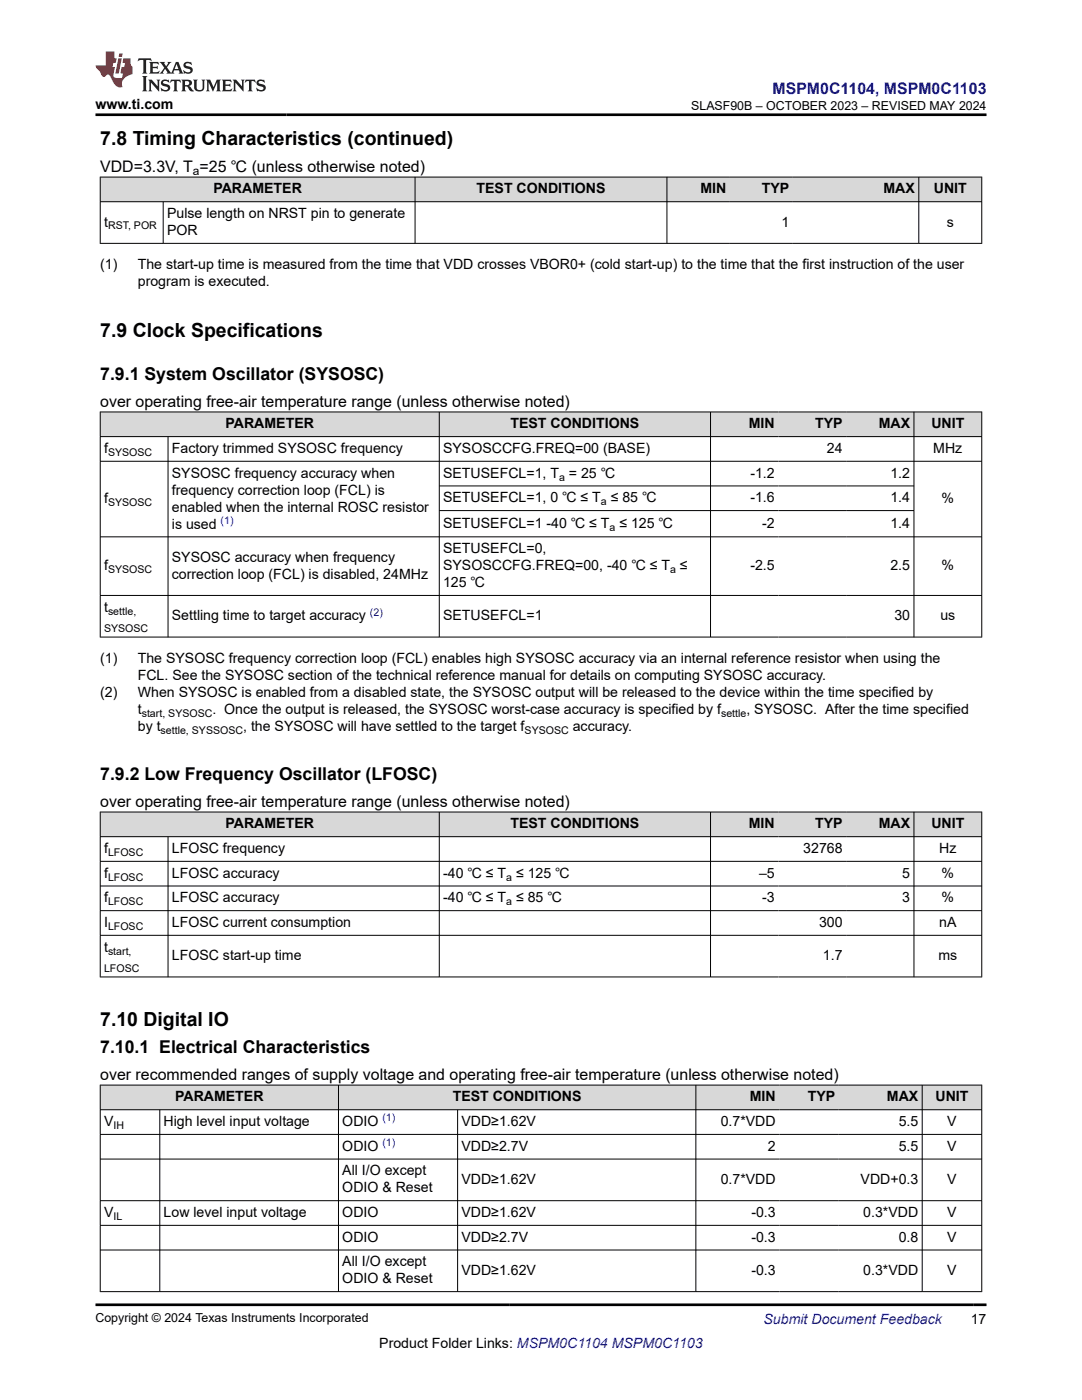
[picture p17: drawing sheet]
<svg xmlns="http://www.w3.org/2000/svg" width="216mm" height="279mm" viewBox="0 0 216 279" stroke-linecap="round" stroke-linejoin="round" font-family="sans-serif">
<defs><g id="words">
<g font-size="3.9">
<text x="20" y="28.8">7.8 Timing Characteristics (continued)</text>
<text x="20" y="67.3">7.9 Clock Specifications</text>
<text x="20" y="204.8">7.10 Digital IO</text>
</g>
<g font-size="3.5">
<text x="20" y="75.8">7.9.1 System Oscillator (SYSOSC)</text>
<text x="20" y="155.7">7.9.2 Low Frequency Oscillator (LFOSC)</text>
<text x="20" y="210.2">7.10.1 Electrical Characteristics</text>
</g>
<text font-size="3.2" fill="#00f" x="154.1" y="18.7">MSPM0C1104, MSPM0C1103</text>
<g font-size="3.2">
<text x="20" y="34.3">VDD=3.3V, T =25 ℃ (unless otherwise noted)</text>
<text x="20" y="81.2">over operating free-air temperature range (unless otherwise noted)</text>
<text x="20" y="161">over operating free-air temperature range (unless otherwise noted)</text>
<text x="20" y="215.5">over recommended ranges of supply voltage and operating free-air temperature (unless otherwise noted)</text>
</g>
<g font-size="2.8">
<text x="19" y="21.8">www.ti.com</text>
<text x="42.6" y="38.6">PARAMETER</text>
<text x="95.1" y="38.6">TEST CONDITIONS</text>
<text x="139.8" y="38.6">MIN</text>
<text x="152" y="38.6">TYP</text>
<text x="176.3" y="38.6">MAX</text>
<text x="186.3" y="38.6">UNIT</text>
<text x="20.8" y="45.2">t</text>
<text x="33.3" y="43.5">Pulse length on NRST pin to generate</text>
<text x="33.3" y="46.9">POR</text>
<text x="155.9" y="45.2">1</text>
<text x="188.9" y="45.2">s</text>
<text x="20" y="53.7">(1)</text>
<text x="27.5" y="53.7">The start-up time is measured from the time that VDD crosses VBOR0+ (cold start-up) to the time that the first instruction of the user</text>
<text x="27.5" y="57.1">program is executed.</text>
<text x="45" y="85.5">PARAMETER</text>
<text x="101.9" y="85.5">TEST CONDITIONS</text>
<text x="149.4" y="85.5">MIN</text>
<text x="162.6" y="85.5">TYP</text>
<text x="175.3" y="85.5">MAX</text>
<text x="185.8" y="85.5">UNIT</text>
<text x="20.8" y="90.4">f</text>
<text x="34.3" y="90.4">Factory trimmed SYSOSC frequency</text>
<text x="34.3" y="95.3">SYSOSC frequency accuracy when</text>
<text x="88.4" y="90.4">SYSOSCCFG.FREQ=00 (BASE)</text>
<text x="88.4" y="95.3">SETUSEFCL=1, T = 25 ℃</text>
<text x="149.7" y="95.3">-1.2</text>
<text x="165" y="90.4">24</text>
<text x="177.7" y="95.3">1.2</text>
<text x="186.2" y="90.4">MHz</text>
<text x="20.8" y="100.4">f</text>
<text x="34.3" y="98.7">frequency correction loop (FCL) is</text>
<text x="88.4" y="100.3">SETUSEFCL=1, 0 ℃ ≤ T ≤ 85 ℃</text>
<text x="149.7" y="100.3">-1.6</text>
<text x="177.7" y="100.3">1.4</text>
<text x="187.9" y="100.4">%</text>
<text x="34.3" y="102.1">enabled when the internal ROSC resistor</text>
<text x="34.3" y="105.5">is used</text>
<text x="88.4" y="105.3">SETUSEFCL=1 -40 ℃ ≤ T ≤ 125 ℃</text>
<text x="152.1" y="105.3">-2</text>
<text x="177.7" y="105.3">1.4</text>
<text x="20.8" y="113.8">f</text>
<text x="34.3" y="112.1">SYSOSC accuracy when frequency</text>
<text x="88.4" y="110.4">SETUSEFCL=0,</text>
<text x="88.4" y="113.8">SYSOSCCFG.FREQ=00, -40 ℃ ≤ T ≤</text>
<text x="149.7" y="113.8">-2.5</text>
<text x="177.7" y="113.8">2.5</text>
<text x="187.9" y="113.8">%</text>
<text x="34.3" y="115.5">correction loop (FCL) is disabled, 24MHz</text>
<text x="88.4" y="117.2">125 ℃</text>
<text x="20.8" y="122.1">t</text>
<text x="34.3" y="123.8">Settling time to target accuracy</text>
<text x="88.4" y="123.8">SETUSEFCL=1</text>
<text x="178.5" y="123.8">30</text>
<text x="187.6" y="123.8">us</text>
<text x="20" y="132.3">(1)</text>
<text x="27.5" y="132.3">The SYSOSC frequency correction loop (FCL) enables high SYSOSC accuracy via an internal reference resistor when using the</text>
<text x="27.5" y="135.7">FCL. See the SYSOSC section of the technical reference manual for details on computing SYSOSC accuracy.</text>
<text x="20" y="139.1">(2)</text>
<text x="27.5" y="139.1">When SYSOSC is enabled from a disabled state, the SYSOSC output will be released to the device within the time specified by</text>
<text x="27.5" y="142.5">t</text>
<text x="42.4" y="142.5">. Once the output is released, the SYSOSC worst-case accuracy is specified by f</text>
<text x="148.9" y="142.5">, SYSOSC. After the time specified</text>
<text x="27.5" y="145.8">by t</text>
<text x="48.5" y="145.8">, the SYSOSC will have settled to the target f</text>
<text x="114.3" y="145.8">accuracy.</text>
<text x="45" y="165.3">PARAMETER</text>
<text x="101.9" y="165.3">TEST CONDITIONS</text>
<text x="149.4" y="165.3">MIN</text>
<text x="162.6" y="165.3">TYP</text>
<text x="175.3" y="165.3">MAX</text>
<text x="185.8" y="165.3">UNIT</text>
<text x="20.8" y="170.3">f</text>
<text x="34.3" y="170.3">LFOSC frequency</text>
<text x="160.3" y="170.3">32768</text>
<text x="187.4" y="170.3">Hz</text>
<text x="20.8" y="175.2">f</text>
<text x="34.3" y="175.2">LFOSC accuracy</text>
<text x="88.4" y="175.2">-40 ℃ ≤ T ≤ 125 ℃</text>
<text x="151.5" y="175.2">–5</text>
<text x="180" y="175.2">5</text>
<text x="187.9" y="175.2">%</text>
<text x="20.8" y="180.1">f</text>
<text x="20.8" y="185">I</text>
<text x="34.3" y="180.1">LFOSC accuracy</text>
<text x="34.3" y="185">LFOSC current consumption</text>
<text x="88.4" y="180.1">-40 ℃ ≤ T ≤ 85 ℃</text>
<text x="152.1" y="180.1">-3</text>
<text x="163.4" y="185">300</text>
<text x="180" y="180.1">3</text>
<text x="187.4" y="185">nA</text>
<text x="187.9" y="180.1">%</text>
<text x="20.8" y="189.9">t</text>
<text x="34.3" y="191.6">LFOSC start-up time</text>
<text x="164.2" y="191.6">1.7</text>
<text x="187.3" y="191.6">ms</text>
<text x="34.9" y="219.8">PARAMETER</text>
<text x="90.3" y="219.8">TEST CONDITIONS</text>
<text x="149.6" y="219.8">MIN</text>
<text x="161.2" y="219.8">TYP</text>
<text x="177" y="219.8">MAX</text>
<text x="186.7" y="219.8">UNIT</text>
<text x="20.8" y="224.7">V</text>
<text x="32.7" y="224.7">High level input voltage</text>
<text x="68.3" y="224.7">ODIO</text>
<text x="92.1" y="224.7">VDD≥1.62V</text>
<text x="143.8" y="224.7">0.7*VDD</text>
<text x="179.3" y="224.7">5.5</text>
<text x="189" y="224.7">V</text>
<text x="68.3" y="229.7">ODIO</text>
<text x="92.1" y="229.7">VDD≥2.7V</text>
<text x="153.2" y="229.7">2</text>
<text x="179.3" y="229.7">5.5</text>
<text x="189" y="229.7">V</text>
<text x="68.3" y="234.6">All I/O except</text>
<text x="68.3" y="238">ODIO &amp; Reset</text>
<text x="92.1" y="236.3">VDD≥1.62V</text>
<text x="143.8" y="236.3">0.7*VDD</text>
<text x="171.7" y="236.3">VDD+0.3</text>
<text x="189" y="236.3">V</text>
<text x="20.8" y="242.9">V</text>
<text x="32.7" y="242.9">Low level input voltage</text>
<text x="68.3" y="242.9">ODIO</text>
<text x="92.1" y="242.9">VDD≥1.62V</text>
<text x="149.9" y="242.9">-0.3</text>
<text x="172.3" y="242.9">0.3*VDD</text>
<text x="189" y="242.9">V</text>
<text x="68.3" y="247.8">ODIO</text>
<text x="92.1" y="247.8">VDD≥2.7V</text>
<text x="149.9" y="247.8">-0.3</text>
<text x="179.3" y="247.8">0.8</text>
<text x="189" y="247.8">V</text>
<text x="68.3" y="252.7">All I/O except</text>
<text x="68.3" y="256.1">ODIO &amp; Reset</text>
<text x="92.1" y="254.4">VDD≥1.62V</text>
<text x="149.9" y="254.4">-0.3</text>
<text x="172.3" y="254.4">0.3*VDD</text>
<text x="189" y="254.4">V</text>
<text x="75.7" y="269">Product Folder Links: MSPM0C1104 MSPM0C1103</text>
<text x="193.7" y="264.2">17</text>
</g>
<text font-size="2.8" fill="#00f" x="152.4" y="264.2">Submit Document Feedback</text>
<g font-size="2.5">
<text x="137.9" y="21.9">SLASF90B – OCTOBER 2023 – REVISED MAY 2024</text>
<text x="19" y="263.9">Copyright © 2024 Texas Instruments Incorporated</text>
</g>
<text font-size="2.4" x="38.5" y="34.9">a</text>
<g font-size="2.1">
<text x="21.6" y="45.8">RST, POR</text>
<text x="21.6" y="91">SYSOSC</text>
<text x="111.6" y="95.9">a</text>
<text x="21.6" y="101">SYSOSC</text>
<text x="119.9" y="100.8">a</text>
<text x="121.6" y="105.9">a</text>
<text x="21.6" y="114.4">SYSOSC</text>
<text x="133.7" y="114.4">a</text>
<text x="21.6" y="122.7">settle,</text>
<text x="20.8" y="126.1">SYSOSC</text>
<text x="28.3" y="143">start, SYSOSC</text>
<text x="143.9" y="143">settle</text>
<text x="32" y="146.4">settle, SYSSOSC</text>
<text x="104.7" y="146.4">SYSOSC</text>
<text x="21.6" y="170.8">LFOSC</text>
<text x="21.6" y="175.7">LFOSC</text>
<text x="101" y="175.7">a</text>
<text x="21.6" y="180.7">LFOSC</text>
<text x="21.6" y="185.6">LFOSC</text>
<text x="101" y="180.7">a</text>
<text x="21.6" y="190.5">start,</text>
<text x="20.8" y="193.9">LFOSC</text>
<text x="22.6" y="225.3">IH</text>
<text x="22.6" y="243.5">IL</text>
</g>
<g font-size="2.1" fill="#00f">
<text x="44" y="104.6">(1)</text>
<text x="73.8" y="122.9">(2)</text>
<text x="76.3" y="223.8">(1)</text>
<text x="76.3" y="228.7">(1)</text>
</g>
</g></defs>
<g fill="#d8d8d8">
<path d="M20 35.3h175.9v5h-175.9z" fill-rule="evenodd"/>
<path d="M20.1 35.4h62.7v4.8h-62.7z" fill-rule="evenodd"/>
<path d="M82.9 35.4h50.1v4.8h-50.1z" fill-rule="evenodd"/>
<path d="M133.1 35.4h12.5v4.8h-12.5z" fill-rule="evenodd"/>
<path d="M145.6 35.4h12.6v4.8h-12.6z" fill-rule="evenodd"/>
<path d="M158.2 35.4h25.1v4.8h-25.1z" fill-rule="evenodd"/>
<path d="M183.4 35.4h12.4v4.8h-12.4z" fill-rule="evenodd"/>
</g>
<path d="M19.9 35.3h176.1M20 35.3v13.3M82.8 35.3v13.3M133.1 35.3v13.3M183.3 35.3v13.3M195.9 35.3v13.3M19.9 40.3h176.1M19.9 48.6h176.1M32.6 40.3v8.3" fill="none" stroke="#000" stroke-width=".2"/>
<g fill="#d8d8d8">
<path d="M20 82.2h175.9v4.9h-175.9z" fill-rule="evenodd"/>
<path d="M20.1 82.3h67.5v4.8h-67.5z" fill-rule="evenodd"/>
<path d="M87.7 82.3h54v4.8h-54z" fill-rule="evenodd"/>
<path d="M141.8 82.3h13.5v4.8h-13.5z" fill-rule="evenodd"/>
<path d="M155.3 82.3h13.5v4.8h-13.5z" fill-rule="evenodd"/>
<path d="M168.8 82.3h13.5v4.8h-13.5z" fill-rule="evenodd"/>
<path d="M182.4 82.3h13.4v4.8h-13.4z" fill-rule="evenodd"/>
</g>
<g fill="none" stroke="#000" stroke-width=".2">
<path d="M19.9 82.2h176.1M19.9 87.1h176.1M19.9 92.1h176.1M20 82.2v45M33.5 87.1v40.1M87.7 82.2v45M87.7 97h94.7M141.8 82.2v45M182.4 82.2v45M195.9 82.2v45M19.9 107.1h176.1M19.9 118.8h176.1"/>
<path d="M87.7 101.9h94.7M19.9 127.1h176.1"/>
</g>
<g fill="#d8d8d8">
<path d="M20 162.1h175.9v4.9h-175.9z" fill-rule="evenodd"/>
<path d="M20.1 162.1h67.5v4.8h-67.5z" fill-rule="evenodd"/>
<path d="M87.7 162.1h54v4.8h-54z" fill-rule="evenodd"/>
<path d="M141.8 162.1h13.5v4.8h-13.5z" fill-rule="evenodd"/>
<path d="M155.3 162.1h13.5v4.8h-13.5z" fill-rule="evenodd"/>
<path d="M168.8 162.1h13.5v4.8h-13.5z" fill-rule="evenodd"/>
<path d="M182.4 162.1h13.4v4.8h-13.4z" fill-rule="evenodd"/>
</g>
<g fill="none" stroke="#000" stroke-width=".2">
<path d="M19.9 162.1h176.1M19.9 167h176.1M19.9 171.9h176.1M19.9 176.8h176.1M20 162v33M33.5 167v28M87.7 162v33M141.8 162v33M182.4 162v33M195.9 162v33M19.9 181.7h176.1M19.9 186.7h176.1"/>
<path d="M19.9 195h176.1"/>
</g>
<g fill="#d8d8d8">
<path d="M20 216.6h175.9v4.9h-175.9z" fill-rule="evenodd"/>
<path d="M20.1 216.6h47.4v4.8h-47.4z" fill-rule="evenodd"/>
<path d="M67.6 216.6h71.2v4.8h-71.2z" fill-rule="evenodd"/>
<path d="M138.9 216.6h16.6v4.8h-16.6z" fill-rule="evenodd"/>
<path d="M155.5 216.6h11.9v4.8h-11.9z" fill-rule="evenodd"/>
<path d="M167.4 216.6h16.6v4.8h-16.6z" fill-rule="evenodd"/>
<path d="M184.1 216.6h11.7v4.8h-11.7z" fill-rule="evenodd"/>
</g>
<g fill="none" stroke="#000" stroke-width=".2">
<path d="M19.9 216.6h176.1M20 216.5v41.3M67.5 216.5v41.3M138.9 216.5v41.3M184 216.5v41.3M195.9 216.5v41.3M19.9 221.5h176.1M19.9 226.4h176.1M19.9 231.3h176.1M19.9 239.6h176.1M31.9 221.5v36.3M91.3 221.5v36.3"/>
<path d="M19.9 244.5h176.1M19.9 249.5h176.1M19.9 257.8h176.1"/>
</g>
<path d="M27.7 11.6l-.2 .6 .5-.2h.6v.1v2.2l-.2 .4h1l-.2-.4v-2.2v-.1h.5l.5 .2-.1-.6zM29.8 12.4l.2 .3v1.6l-.2 .4h1.9l.1-.6a1.08 1.08 0 0 1-1.3 .2v-.7h.6l.4 .2v-.7l-.4 .2h-.6v-.5l.2-.2a1 1 0 0 1 1 .3l-.1-.5zM31.8 12.4l1 1.1-1 1.2h.9l-.2-.2 .4-.8 .5 .8-.2 .2h1.6l-.2-.2 .1-.5h1l.1 .5-.1 .2h.9l-.2-.4-.8-1.9h-.5l-1 2.1-.8-1.1 .9-1h-.8l.2 .2-.5 .6-.3-.6 .1-.2zM35.2 12.8l.4 1h-.8zM36.8 12.5a.65 .65 0 0 0-.2 .7 .65 .65 0 0 0 .6 .5l.7 .1 .1 .3a.79 .79 0 0 1-.7 .4 .79 .79 0 0 1-.7-.5l.1 .7 .2-.1a.93 .93 0 0 0 1.1 0 .93 .93 0 0 0 .4-.9 1.46 1.46 0 0 0-1.2-.6l-.1-.3a1.09 1.09 0 0 1 1.2 .2l-.2-.6-.1 .1-.6-.2zM28.4 15.2l.2 .4v2.2l-.2 .4h1l-.2-.4v-2.2l.2-.4zM29.6 15.9l.2 .4v1.5l-.2 .4h.8l-.3-.4v-1.3l1.7 1.8v-2l.2-.4h-.8l.2 .2 .1 1.1-1.2-1.3zM32.3 16a.65 .65 0 0 0-.2 .8 .65 .65 0 0 0 .7 .4l.6 .2 .1 .2a.79 .79 0 0 1-.7 .4 .79 .79 0 0 1-.7-.5l.1 .7 .2-.1a.93 .93 0 0 0 1.1 .1 .93 .93 0 0 0 .4-1 1.46 1.46 0 0 0-1.2-.5l-.1-.4a1.09 1.09 0 0 1 1.2 .2l-.2-.6-.1 .1-.6-.1zM34.1 15.9l-.1 .6a.63 .63 0 0 1 .7-.3l.1 1.6-.3 .4h1l-.2-.4v-1.6a.66 .66 0 0 1 .8 .3l-.1-.6zM36.2 15.9l.2 .4v1.5l-.2 .4h.9l-.2-.2v-.7h.5l.1 .2a.79 .79 0 0 0 1.2 .6l-1-.9a.61 .61 0 0 0 .6-.6 .61 .61 0 0 0-.5-.7zM36.9 16.2h.2a.47 .47 0 0 1 .5 .1 .47 .47 0 0 1 .1 .5l-.2 .1-.6 .1zM38.5 15.9l.2 .2a2.27 2.27 0 0 0 .4 2 1.04 1.04 0 0 0 1.7-.7v-1.3l.2-.2h-.8l.2 .4v1.1a.6 .6 0 0 1-.6 .6 .6 .6 0 0 1-.6-.6v-1.1l.3-.4zM41.1 15.9l.2 .4v1.5l-.2 .4h.7l-.2-.4v-1.4l.9 1.9 .8-1.9v1.4l-.2 .4h1l-.3-.4v-1.5l.3-.4h-.8l-.7 1.5-.7-1.5zM44.3 15.9l.2 .4v1.5l-.2 .4h1.9l.1-.6a1.09 1.09 0 0 1-1.3 .2v-.7h.6l.4 .2v-.6l-.4 .2h-.6v-.6l.2-.1a1.01 1.01 0 0 1 1 .3l-.1-.6zM46.4 15.9l.3 .4v1.5l-.3 .4h.8l-.2-.4v-1.3l1.6 1.8v-2l.2-.4h-.7l.2 .2v1.1l-1.2-1.3zM49 15.9l-.1 .6a.63 .63 0 0 1 .8-.3v1.6l-.3 .4h1l-.2-.4v-1.6a.66 .66 0 0 1 .8 .3l-.1-.6zM51.4 16a.65 .65 0 0 0-.2 .8 .65 .65 0 0 0 .6 .4l.6 .2 .2 .2a.79 .79 0 0 1-.8 .4 .79 .79 0 0 1-.6-.5l.1 .7 .2-.1a.93 .93 0 0 0 1 .1 .93 .93 0 0 0 .5-1 1.46 1.46 0 0 0-1.3-.5l-.1-.4a1.09 1.09 0 0 1 1.3 .2l-.2-.6-.2 .1-.5-.1z" fill="#231f20"/>
<path d="M21.1 10.3v2.7h-2.1l.1 .4 .9 1a.95 .95 0 0 0 .9 .9 .59 .59 0 0 1 .6-.4 .59 .59 0 0 1 .5 .3l.4 .8a1.59 1.59 0 0 0 2.1 1.4 1.61 1.61 0 0 1 1-2.3l1-.3-.1-1.5a1.59 1.59 0 0 1-.4-1.7h-1.4l-.2 .9h.5l-.1 .9h-.5l-.2 .9v.3l.4 .1-.2 .9h-.6a.73 .73 0 0 1-1.1-.7l.3-1.5h-.5l.2-.9h.5l.2-.9h-.5v-1.3zM23.6 11.6l-.6 3.1h.7l.6-3.1zM23.8 10.7l-.1 .6h.7l.1-.6z" fill="#ed1c24"/>
<path d="M19 22.9h177.8M19 260.4h177.8" fill="none" stroke="#000" stroke-width=".53"/>
<use href="#words"/>
</svg>
